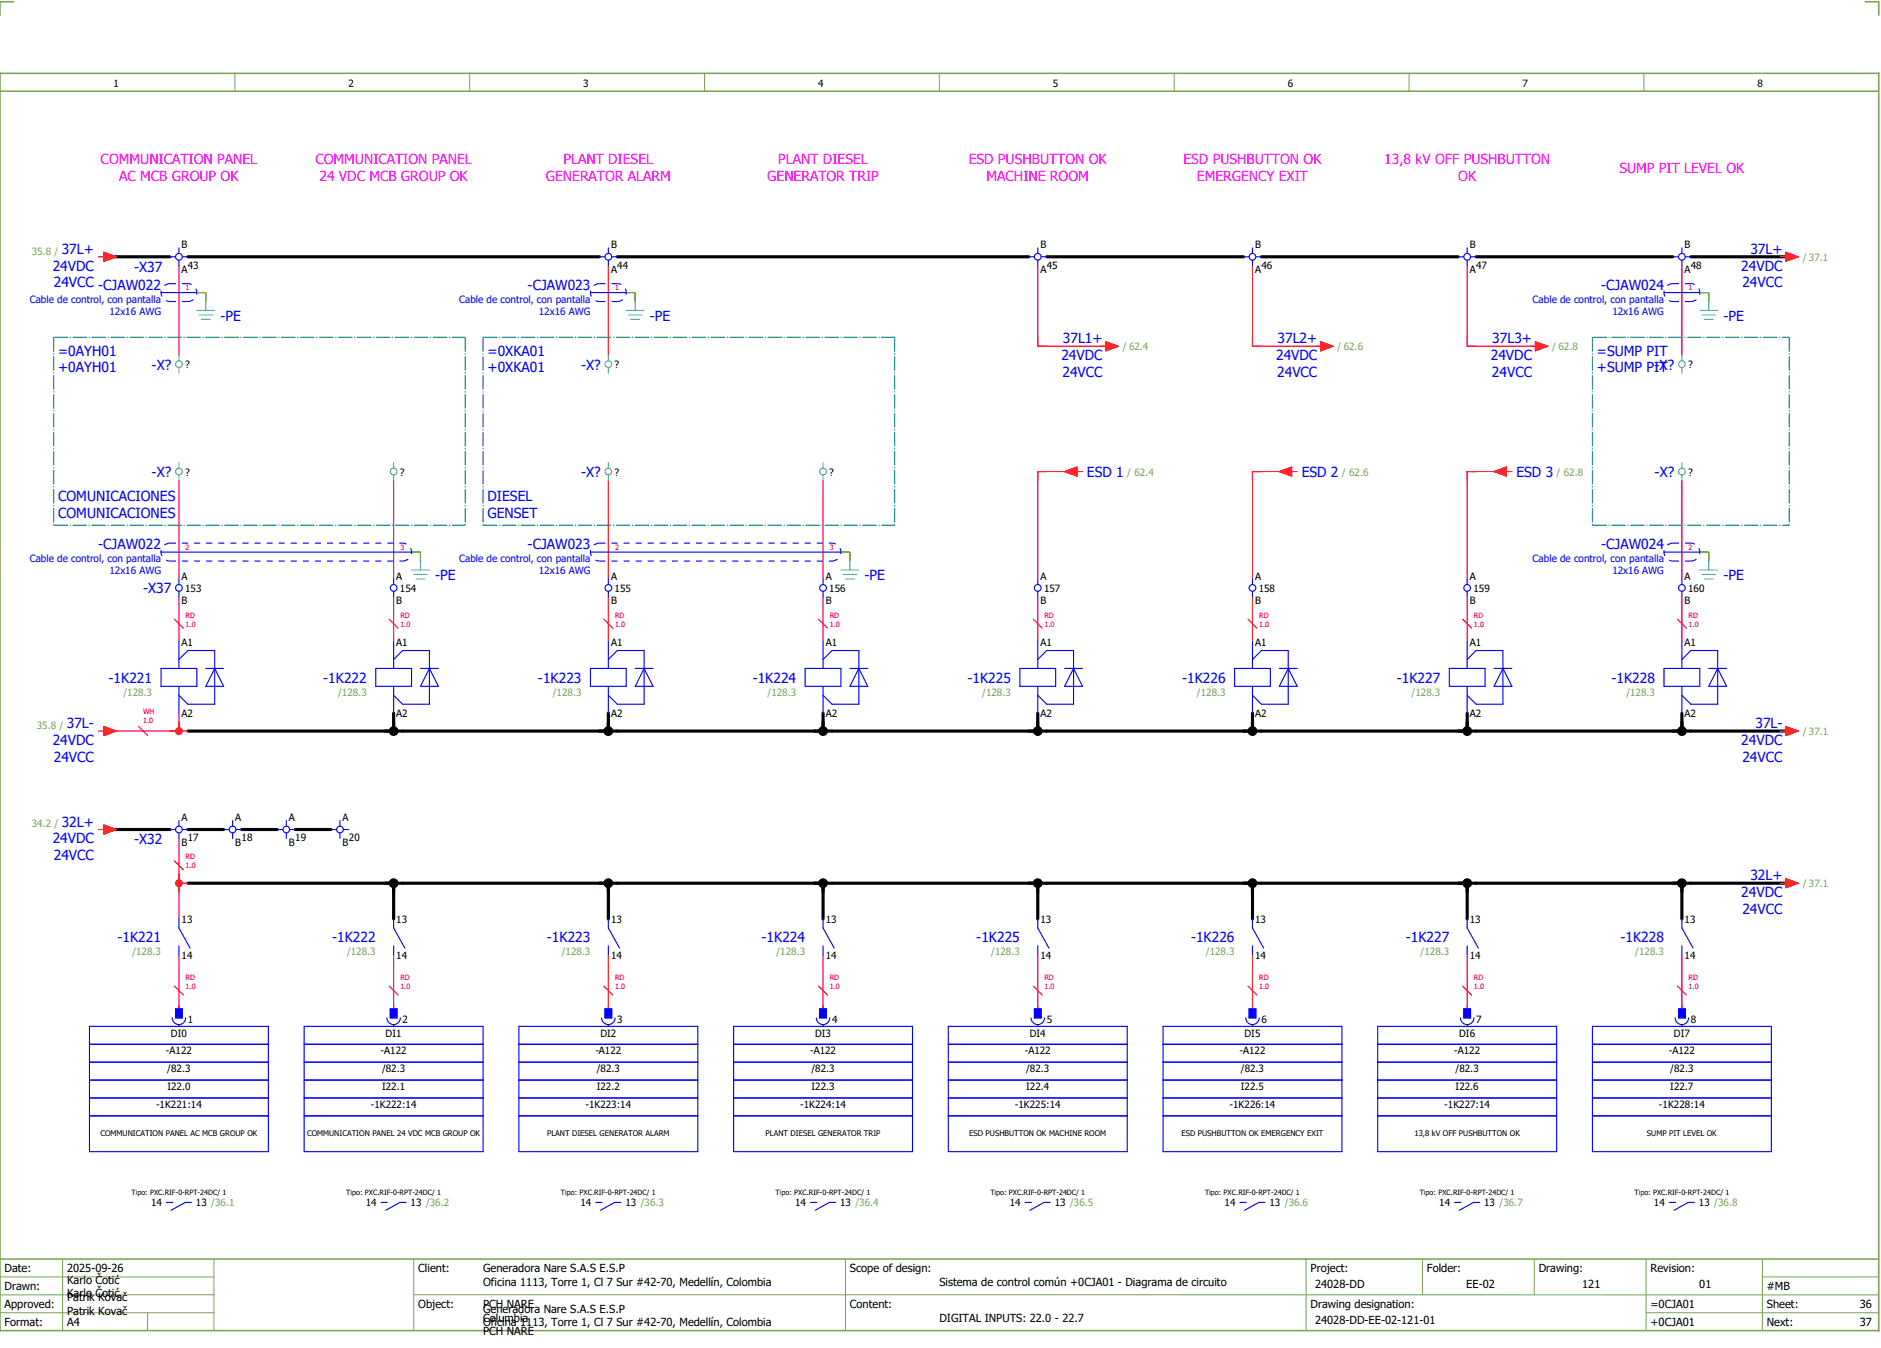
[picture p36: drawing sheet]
<svg xmlns="http://www.w3.org/2000/svg" width="421mm" height="301mm" viewBox="0 0 421 301" stroke-linecap="round" stroke-linejoin="round" font-family="sans-serif">
<defs><g id="words">
<g font-size="3.1" fill="#f0f">
<text x="22.5" y="36.8">COMMUNICATION PANEL</text>
<text x="26.6" y="40.5">AC MCB GROUP OK</text>
<text x="70.5" y="36.8">COMMUNICATION PANEL</text>
<text x="71.4" y="40.5">24 VDC MCB GROUP OK</text>
<text x="122" y="40.5">GENERATOR ALARM</text>
<text x="126" y="36.8">PLANT DIESEL</text>
<text x="171.5" y="40.5">GENERATOR TRIP</text>
<text x="174" y="36.8">PLANT DIESEL</text>
<text x="216.6" y="36.8">ESD PUSHBUTTON OK</text>
<text x="220.6" y="40.5">MACHINE ROOM</text>
<text x="264.6" y="36.8">ESD PUSHBUTTON OK</text>
<text x="267.6" y="40.5">EMERGENCY EXIT</text>
<text x="309.4" y="36.8">13,8 kV OFF PUSHBUTTON</text>
<text x="326" y="40.5">OK</text>
<text x="362" y="38.6">SUMP PIT LEVEL OK</text>
</g>
<g font-size="3.1" fill="#00f">
<text x="13.8" y="56.8">37L+</text>
<text x="391.3" y="56.8">37L+</text>
<text x="11.8" y="60.5">24VDC</text>
<text x="12" y="64.3">24VCC -CJAW022</text>
<text x="30" y="60.7">-X37</text>
<text x="118" y="64.8">-CJAW023</text>
<text x="358" y="64.8">-CJAW024</text>
<text x="389.3" y="60.5">24VDC</text>
<text x="389.5" y="64.3">24VCC</text>
<text x="49.3" y="71.7">-PE</text>
<text x="145.3" y="71.7">-PE</text>
<text x="385.3" y="71.7">-PE</text>
<text x="237.6" y="76.8">37L1+</text>
<text x="285.6" y="76.8">37L2+</text>
<text x="333.6" y="76.8">37L3+</text>
<text x="13" y="79.5">=0AYH01</text>
<text x="13" y="83.3">+0AYH01</text>
<text x="33.9" y="82.6">-X?</text>
<text x="109" y="79.5">=0XKA01</text>
<text x="109" y="83.3">+0XKA01</text>
<text x="129.9" y="82.6">-X?</text>
<text x="237.3" y="80.5">24VDC</text>
<text x="285.3" y="80.5">24VDC</text>
<text x="333.3" y="80.5">24VDC</text>
<text x="357" y="79.5">=SUMP PIT</text>
<text x="357" y="83.3">+SUMP PIT</text>
<text x="369.9" y="82.6">-X?</text>
<text x="237.5" y="84.3">24VCC</text>
<text x="285.5" y="84.3">24VCC</text>
<text x="333.5" y="84.3">24VCC</text>
<text x="33.9" y="106.6">-X?</text>
<text x="129.9" y="106.6">-X?</text>
<text x="243" y="106.6">ESD 1</text>
<text x="291" y="106.6">ESD 2</text>
<text x="339" y="106.6">ESD 3</text>
<text x="369.9" y="106.6">-X?</text>
<text x="13" y="112">COMUNICACIONES</text>
<text x="109" y="112">DIESEL</text>
<text x="13" y="115.8">COMUNICACIONES</text>
<text x="109" y="115.8">GENSET</text>
<text x="22" y="122.8">-CJAW022</text>
<text x="118" y="122.8">-CJAW023</text>
<text x="358" y="122.8">-CJAW024</text>
<text x="97.3" y="129.7">-PE</text>
<text x="193.3" y="129.7">-PE</text>
<text x="385.3" y="129.7">-PE</text>
<text x="32" y="132.6">-X37</text>
<text x="24.3" y="152.6">-1K221</text>
<text x="72.3" y="152.6">-1K222</text>
<text x="120.3" y="152.6">-1K223</text>
<text x="168.3" y="152.6">-1K224</text>
<text x="216.3" y="152.6">-1K225</text>
<text x="264.3" y="152.6">-1K226</text>
<text x="312.3" y="152.6">-1K227</text>
<text x="360.3" y="152.6">-1K228</text>
<text x="11.8" y="166.5">24VDC</text>
<text x="14.9" y="162.8">37L-</text>
<text x="389.3" y="166.5">24VDC</text>
<text x="392.4" y="162.8">37L-</text>
<text x="12" y="170.3">24VCC</text>
<text x="389.5" y="170.3">24VCC</text>
<text x="13.8" y="184.8">32L+</text>
<text x="11.8" y="188.5">24VDC</text>
<text x="30" y="188.7">-X32</text>
<text x="12" y="192.3">24VCC</text>
<text x="391.3" y="196.8">32L+</text>
<text x="389.3" y="200.5">24VDC</text>
<text x="389.5" y="204.3">24VCC</text>
<text x="26.3" y="210.6">-1K221</text>
<text x="74.3" y="210.6">-1K222</text>
<text x="122.3" y="210.6">-1K223</text>
<text x="170.3" y="210.6">-1K224</text>
<text x="218.3" y="210.6">-1K225</text>
<text x="266.3" y="210.6">-1K226</text>
<text x="314.3" y="210.6">-1K227</text>
<text x="362.3" y="210.6">-1K228</text>
</g>
<g font-size="2.5">
<text x="1" y="284.4">Date:</text>
<text x="15" y="286.9">Karlo Čotić</text>
<text x="15" y="284.4">2025-09-26</text>
<text x="93.5" y="284.4">Client:</text>
<text x="108" y="284.4">Generadora Nare S.A.S E.S.P</text>
<text x="108" y="287.4">Oficina 1113, Torre 1, Cl 7 Sur #42-70, Medellín, Colombia</text>
<text x="190" y="284.4">Scope of design:</text>
<text x="210" y="287.4">Sistema de control común +0CJA01 - Diagrama de circuito</text>
<text x="293" y="284.4">Project:</text>
<text x="294" y="287.9">24028-DD</text>
<text x="319" y="284.4">Folder:</text>
<text x="327.8" y="287.9">EE-02</text>
<text x="344" y="284.4">Drawing:</text>
<text x="353.7" y="287.9">121</text>
<text x="369" y="284.4">Revision:</text>
<text x="379.9" y="287.9">01</text>
<text x="1" y="288.4">Drawn:</text>
<text x="1" y="292.4">Approved:</text>
<text x="15" y="289.9">Karlo Čotić</text>
<text x="15" y="290.9">Patrik Kovač</text>
<text x="15" y="293.9">Patrik Kovač</text>
<text x="93.5" y="292.4">Object:</text>
<text x="108" y="293.4">Generadora Nare S.A.S E.S.P</text>
<text x="108" y="292.4">PCH NARE</text>
<text x="190" y="292.4">Content:</text>
<text x="293" y="292.4">Drawing designation:</text>
<text x="369" y="292.4">=0CJA01</text>
<text x="395" y="292.4">Sheet:</text>
<text x="395" y="288.4">#MB</text>
<text x="415.8" y="292.4">36</text>
<text x="1" y="296.4">Format:</text>
<text x="15" y="296.4">A4</text>
<text x="108" y="296.4">Oficina 1113, Torre 1, Cl 7 Sur #42-70, Medellín, Colombia</text>
<text x="108" y="295.4">Columbia</text>
<text x="108" y="298.4">PCH NARE</text>
<text x="210" y="295.4">DIGITAL INPUTS: 22.0 - 22.7</text>
<text x="294" y="295.9">24028-DD-EE-02-121-01</text>
<text x="369" y="296.4">+0CJA01</text>
<text x="395" y="296.4">Next:</text>
<text x="415.8" y="296.4">37</text>
</g>
<g font-size="2.2">
<text x="25.4" y="19.4">1</text>
<text x="77.9" y="19.4">2</text>
<text x="130.4" y="19.4">3</text>
<text x="182.9" y="19.4">4</text>
<text x="235.4" y="19.4">5</text>
<text x="287.9" y="19.4">6</text>
<text x="340.4" y="19.4">7</text>
<text x="392.9" y="19.4">8</text>
<text x="40.6" y="55.5">B</text>
<text x="136.6" y="55.5">B</text>
<text x="232.6" y="55.5">B</text>
<text x="280.6" y="55.5">B</text>
<text x="328.6" y="55.5">B</text>
<text x="376.6" y="55.5">B</text>
<text x="40.6" y="61">A</text>
<text x="42" y="60">43</text>
<text x="136.6" y="61">A</text>
<text x="138" y="60">44</text>
<text x="232.6" y="61">A</text>
<text x="234" y="60">45</text>
<text x="280.6" y="61">A</text>
<text x="282" y="60">46</text>
<text x="328.6" y="61">A</text>
<text x="330" y="60">47</text>
<text x="376.6" y="61">A</text>
<text x="378" y="60">48</text>
<text x="41.4" y="82.3">?</text>
<text x="137.4" y="82.3">?</text>
<text x="377.4" y="82.3">?</text>
<text x="41.4" y="106.3">?</text>
<text x="89.4" y="106.3">?</text>
<text x="137.4" y="106.3">?</text>
<text x="185.4" y="106.3">?</text>
<text x="377.4" y="106.3">?</text>
<text x="40.6" y="129.5">A</text>
<text x="88.6" y="129.5">A</text>
<text x="136.6" y="129.5">A</text>
<text x="184.6" y="129.5">A</text>
<text x="232.6" y="129.5">A</text>
<text x="280.6" y="129.5">A</text>
<text x="328.6" y="129.5">A</text>
<text x="376.6" y="129.5">A</text>
<text x="40.6" y="135">B</text>
<text x="41.4" y="132.3">153</text>
<text x="88.6" y="135">B</text>
<text x="89.4" y="132.3">154</text>
<text x="136.6" y="135">B</text>
<text x="137.4" y="132.3">155</text>
<text x="184.6" y="135">B</text>
<text x="185.4" y="132.3">156</text>
<text x="232.6" y="135">B</text>
<text x="233.4" y="132.3">157</text>
<text x="280.6" y="135">B</text>
<text x="281.4" y="132.3">158</text>
<text x="328.6" y="135">B</text>
<text x="329.4" y="132.3">159</text>
<text x="376.6" y="135">B</text>
<text x="377.4" y="132.3">160</text>
<text x="40.6" y="144.3">A1</text>
<text x="88.6" y="144.3">A1</text>
<text x="136.6" y="144.3">A1</text>
<text x="184.6" y="144.3">A1</text>
<text x="232.6" y="144.3">A1</text>
<text x="280.6" y="144.3">A1</text>
<text x="328.6" y="144.3">A1</text>
<text x="376.6" y="144.3">A1</text>
<text x="40.6" y="160.2">A2</text>
<text x="88.6" y="160.2">A2</text>
<text x="136.6" y="160.2">A2</text>
<text x="184.6" y="160.2">A2</text>
<text x="232.6" y="160.2">A2</text>
<text x="280.6" y="160.2">A2</text>
<text x="328.6" y="160.2">A2</text>
<text x="376.6" y="160.2">A2</text>
<text x="40.6" y="183.5">A</text>
<text x="52.6" y="183.5">A</text>
<text x="64.6" y="183.5">A</text>
<text x="76.6" y="183.5">A</text>
<text x="40.6" y="189">B</text>
<text x="42" y="188">17</text>
<text x="52.6" y="189">B</text>
<text x="54" y="188">18</text>
<text x="64.6" y="189">B</text>
<text x="66" y="188">19</text>
<text x="76.6" y="189">B</text>
<text x="78" y="188">20</text>
<text x="40.6" y="206.3">13</text>
<text x="88.6" y="206.3">13</text>
<text x="136.6" y="206.3">13</text>
<text x="184.6" y="206.3">13</text>
<text x="232.6" y="206.3">13</text>
<text x="280.6" y="206.3">13</text>
<text x="328.6" y="206.3">13</text>
<text x="376.6" y="206.3">13</text>
<text x="40.6" y="214.2">14</text>
<text x="88.6" y="214.2">14</text>
<text x="136.6" y="214.2">14</text>
<text x="184.6" y="214.2">14</text>
<text x="232.6" y="214.2">14</text>
<text x="280.6" y="214.2">14</text>
<text x="328.6" y="214.2">14</text>
<text x="376.6" y="214.2">14</text>
<text x="38.2" y="231.8">DI0</text>
<text x="42" y="228.7">1</text>
<text x="86.2" y="231.8">DI1</text>
<text x="90" y="228.7">2</text>
<text x="134.2" y="231.8">DI2</text>
<text x="138" y="228.7">3</text>
<text x="182.2" y="231.8">DI3</text>
<text x="186" y="228.7">4</text>
<text x="230.2" y="231.8">DI4</text>
<text x="234" y="228.7">5</text>
<text x="278.2" y="231.8">DI5</text>
<text x="282" y="228.7">6</text>
<text x="326.2" y="231.8">DI6</text>
<text x="330" y="228.7">7</text>
<text x="374.2" y="231.8">DI7</text>
<text x="378" y="228.7">8</text>
<text x="37.1" y="235.6">-A122</text>
<text x="37.4" y="239.6">/82.3</text>
<text x="85.1" y="235.6">-A122</text>
<text x="85.4" y="239.6">/82.3</text>
<text x="133.1" y="235.6">-A122</text>
<text x="133.4" y="239.6">/82.3</text>
<text x="181.1" y="235.6">-A122</text>
<text x="181.4" y="239.6">/82.3</text>
<text x="229.1" y="235.6">-A122</text>
<text x="229.4" y="239.6">/82.3</text>
<text x="277.1" y="235.6">-A122</text>
<text x="277.4" y="239.6">/82.3</text>
<text x="325.1" y="235.6">-A122</text>
<text x="325.4" y="239.6">/82.3</text>
<text x="373.1" y="235.6">-A122</text>
<text x="373.4" y="239.6">/82.3</text>
<text x="37.4" y="243.6">I22.0</text>
<text x="85.4" y="243.6">I22.1</text>
<text x="133.4" y="243.6">I22.2</text>
<text x="181.4" y="243.6">I22.3</text>
<text x="229.4" y="243.6">I22.4</text>
<text x="277.4" y="243.6">I22.5</text>
<text x="325.4" y="243.6">I22.6</text>
<text x="373.4" y="243.6">I22.7</text>
<text x="34.9" y="247.6">-1K221:14</text>
<text x="82.9" y="247.6">-1K222:14</text>
<text x="130.9" y="247.6">-1K223:14</text>
<text x="178.9" y="247.6">-1K224:14</text>
<text x="226.9" y="247.6">-1K225:14</text>
<text x="274.9" y="247.6">-1K226:14</text>
<text x="322.9" y="247.6">-1K227:14</text>
<text x="370.9" y="247.6">-1K228:14</text>
<text x="33.8" y="269.6">14</text>
<text x="43.8" y="269.6">13 /36.1</text>
<text x="81.8" y="269.6">14</text>
<text x="91.8" y="269.6">13 /36.2</text>
<text x="129.8" y="269.6">14</text>
<text x="139.8" y="269.6">13 /36.3</text>
<text x="177.8" y="269.6">14</text>
<text x="187.8" y="269.6">13 /36.4</text>
<text x="225.8" y="269.6">14</text>
<text x="235.8" y="269.6">13 /36.5</text>
<text x="273.8" y="269.6">14</text>
<text x="283.8" y="269.6">13 /36.6</text>
<text x="321.8" y="269.6">14</text>
<text x="331.8" y="269.6">13 /36.7</text>
<text x="369.8" y="269.6">14</text>
<text x="379.8" y="269.6">13 /36.8</text>
</g>
<g font-size="2.2" fill="#7ca552">
<text x="7.1" y="56.9">35.8 /</text>
<text x="403" y="58.3">/ 37.1</text>
<text x="251" y="78.3">/ 62.4</text>
<text x="299" y="78.3">/ 62.6</text>
<text x="347" y="78.3">/ 62.8</text>
<text x="252" y="106.3">/ 62.4</text>
<text x="300" y="106.3">/ 62.6</text>
<text x="348" y="106.3">/ 62.8</text>
<text x="27.6" y="155.5">/128.3</text>
<text x="75.6" y="155.5">/128.3</text>
<text x="123.6" y="155.5">/128.3</text>
<text x="171.6" y="155.5">/128.3</text>
<text x="219.6" y="155.5">/128.3</text>
<text x="267.6" y="155.5">/128.3</text>
<text x="315.6" y="155.5">/128.3</text>
<text x="363.6" y="155.5">/128.3</text>
<text x="8.2" y="162.9">35.8 /</text>
<text x="403" y="164.3">/ 37.1</text>
<text x="7.1" y="184.9">34.2 /</text>
<text x="403" y="198.3">/ 37.1</text>
<text x="29.6" y="213.5">/128.3</text>
<text x="77.6" y="213.5">/128.3</text>
<text x="125.6" y="213.5">/128.3</text>
<text x="173.6" y="213.5">/128.3</text>
<text x="221.6" y="213.5">/128.3</text>
<text x="269.6" y="213.5">/128.3</text>
<text x="317.6" y="213.5">/128.3</text>
<text x="365.6" y="213.5">/128.3</text>
</g>
<g font-size="2.2" fill="#00f">
<text x="6.6" y="67.6">Cable de control, con pantalla</text>
<text x="24.5" y="70.3">12x16 AWG</text>
<text x="102.6" y="67.6">Cable de control, con pantalla</text>
<text x="120.5" y="70.3">12x16 AWG</text>
<text x="342.6" y="67.6">Cable de control, con pantalla</text>
<text x="360.5" y="70.3">12x16 AWG</text>
<text x="6.6" y="125.6">Cable de control, con pantalla</text>
<text x="102.6" y="125.6">Cable de control, con pantalla</text>
<text x="342.6" y="125.6">Cable de control, con pantalla</text>
<text x="24.5" y="128.3">12x16 AWG</text>
<text x="120.5" y="128.3">12x16 AWG</text>
<text x="360.5" y="128.3">12x16 AWG</text>
</g>
<g font-size="1.7">
<text x="22.5" y="254">COMMUNICATION PANEL AC MCB GROUP OK</text>
<text x="68.6" y="254">COMMUNICATION PANEL 24 VDC MCB GROUP OK</text>
<text x="122.3" y="254">PLANT DIESEL GENERATOR ALARM</text>
<text x="171.1" y="254">PLANT DIESEL GENERATOR TRIP</text>
<text x="216.7" y="254">ESD PUSHBUTTON OK MACHINE ROOM</text>
<text x="264.1" y="254">ESD PUSHBUTTON OK EMERGENCY EXIT</text>
<text x="316.2" y="254">13,8 kV OFF PUSHBUTTON OK</text>
<text x="368.2" y="254">SUMP PIT LEVEL OK</text>
</g>
<g font-size="1.6" fill="#f00">
<text x="41.5" y="64.9">1</text>
<text x="137.5" y="64.9">1</text>
<text x="377.5" y="64.9">1</text>
<text x="41.5" y="122.9">2</text>
<text x="89.5" y="122.9">3</text>
<text x="137.5" y="122.9">2</text>
<text x="185.5" y="122.9">3</text>
<text x="377.5" y="122.9">2</text>
<text x="41.5" y="140">1.0</text>
<text x="41.5" y="138.1">RD</text>
<text x="89.5" y="140">1.0</text>
<text x="89.5" y="138.1">RD</text>
<text x="137.5" y="140">1.0</text>
<text x="137.5" y="138.1">RD</text>
<text x="185.5" y="140">1.0</text>
<text x="185.5" y="138.1">RD</text>
<text x="233.5" y="140">1.0</text>
<text x="233.5" y="138.1">RD</text>
<text x="281.5" y="140">1.0</text>
<text x="281.5" y="138.1">RD</text>
<text x="329.5" y="140">1.0</text>
<text x="329.5" y="138.1">RD</text>
<text x="377.5" y="140">1.0</text>
<text x="377.5" y="138.1">RD</text>
<text x="32" y="161.6">1.0</text>
<text x="32" y="159.6">WH</text>
<text x="41.5" y="194">1.0</text>
<text x="41.5" y="192.1">RD</text>
<text x="41.5" y="221.1">1.0</text>
<text x="41.5" y="219.1">RD</text>
<text x="89.5" y="221.1">1.0</text>
<text x="89.5" y="219.1">RD</text>
<text x="137.5" y="221.1">1.0</text>
<text x="137.5" y="219.1">RD</text>
<text x="185.5" y="221.1">1.0</text>
<text x="185.5" y="219.1">RD</text>
<text x="233.5" y="221.1">1.0</text>
<text x="233.5" y="219.1">RD</text>
<text x="281.5" y="221.1">1.0</text>
<text x="281.5" y="219.1">RD</text>
<text x="329.5" y="221.1">1.0</text>
<text x="329.5" y="219.1">RD</text>
<text x="377.5" y="221.1">1.0</text>
<text x="377.5" y="219.1">RD</text>
</g>
<g font-size="1.6">
<text x="29.4" y="267.1">Tipo: PXC.RIF-0-RPT-24DC/ 1</text>
<text x="77.4" y="267.1">Tipo: PXC.RIF-0-RPT-24DC/ 1</text>
<text x="125.4" y="267.1">Tipo: PXC.RIF-0-RPT-24DC/ 1</text>
<text x="173.4" y="267.1">Tipo: PXC.RIF-0-RPT-24DC/ 1</text>
<text x="221.4" y="267.1">Tipo: PXC.RIF-0-RPT-24DC/ 1</text>
<text x="269.4" y="267.1">Tipo: PXC.RIF-0-RPT-24DC/ 1</text>
<text x="317.4" y="267.1">Tipo: PXC.RIF-0-RPT-24DC/ 1</text>
<text x="365.4" y="267.1">Tipo: PXC.RIF-0-RPT-24DC/ 1</text>
</g>
</g></defs>
<path d="M0 16.4h420v281h-420zM3 .4h-3v3M417 .4h3v3M0 20.4h420M0 281.4h420" fill="none" stroke="#7ca552" stroke-width=".35"/>
<g fill="none" stroke="#7ca552" stroke-width=".22">
<path d="M52.5 16.4v4M105 16.4v4M157.5 16.4v4M210 16.4v4M262.5 16.4v4M315 16.4v4M367.5 16.4v4M0 285.4h47.8M0 293.4h47.8M14 281.4v16M33 293.4v4M47.8 281.4v16"/>
<path d="M47.8 289.4h-47.8M92.5 281.4v16M92.5 289.4h327.5M189 281.4v16M292 281.4v15.8M318 281.4v8M343 281.4v8M368 281.4v15.8M368 293.4h52M394 285.4h26M394 281.4v15.8"/>
</g>
<g fill="none" stroke="#000" stroke-width=".7">
<path d="M24 57.4h14M42 57.4h92M138 57.4h92M234 57.4h44M282 57.4h44M330 57.4h44M378 57.4h22M88 159.4v4M136 159.4v4M184 159.4v4M232 159.4v4M280 159.4v4"/>
<path d="M328 159.4v4M376 159.4v4M42 163.4h358M24 185.4h14M42 197.4h334v8M42 185.4h8M54 185.4h8M66 185.4h8M88 197.4v8M136 197.4v8M184 197.4v8M232 197.4v8"/>
<path d="M280 197.4v8M328 197.4v8M378 197.4h22"/>
</g>
<g fill="none" stroke="#f00" stroke-width=".25">
<path d="M40 59.4v20M136 59.4v20M232 59.4v18h16M280 59.4v18h16M328 59.4v18h16M376 59.4v20M40 107.4v22M88 107.4v22M136 107.4v22M184 107.4v22M240 105.4h-8v24M288 105.4h-8v24"/>
<path d="M336 105.4h-8v24M376 107.4v22M40 133.4v10M88 133.4v10M136 133.4v10M184 133.4v10M232 133.4v10M280 133.4v10M328 133.4v10M376 133.4v10M40 159.4v4M24 163.4h18"/>
<path d="M40 187.4v18M40 213.4v12M88 213.4v12M136 213.4v12M184 213.4v12M232 213.4v12M280 213.4v12M328 213.4v12M376 213.4v12"/>
</g>
<path d="M44 65.4h2M46 65.4v2M140 65.4h2M142 65.4v2M380 65.4h2M382 65.4v2M92 123.4h2M94 123.4v2M188 123.4h2M190 123.4v2M380 123.4h2M382 123.4v2" fill="none" stroke="#00be00" stroke-width=".25" stroke-dasharray="3.2 .4 .3 .4" stroke-linecap="butt"/>
<g fill="#000">
<circle cx="88" cy="163.4" r="1.1"/>
<circle cx="136" cy="163.4" r="1.1"/>
<circle cx="184" cy="163.4" r="1.1"/>
<circle cx="232" cy="163.4" r="1.1"/>
<circle cx="280" cy="163.4" r="1.1"/>
<circle cx="328" cy="163.4" r="1.1"/>
<circle cx="376" cy="163.4" r="1.1"/>
<circle cx="88" cy="197.4" r="1.1"/>
<circle cx="136" cy="197.4" r="1.1"/>
<circle cx="184" cy="197.4" r="1.1"/>
<circle cx="232" cy="197.4" r="1.1"/>
<circle cx="280" cy="197.4" r="1.1"/>
<circle cx="328" cy="197.4" r="1.1"/>
</g>
<circle cx="40" cy="163.4" r=".88" fill="#f00"/>
<path d="M40 195.4v4M40 197.4h2" fill="none" stroke="#f00" stroke-width=".25"/>
<circle cx="40" cy="197.4" r=".88" fill="#f00"/>
<path d="M374 197.4h4M376 197.4v2" fill="none" stroke="#000" stroke-width=".7"/>
<circle cx="376" cy="197.4" r="1.1" fill="#000"/>
<g fill="none" stroke="#f00" stroke-width=".25">
<path d="M22 57.4h1.2M23.2 56.4l2.8 1-2.8 1zM398 57.4h1.2M399.2 56.4l2.8 1-2.8 1zM232 75.4v2h2M246 77.4h1.2M247.2 76.4l2.8 1-2.8 1zM280 75.4v2h2M294 77.4h1.2M295.2 76.4l2.8 1-2.8 1zM328 75.4v2h2M342 77.4h1.2"/>
<path d="M343.2 76.4l2.8 1-2.8 1zM234 105.4h-2v2M238 105.4l2.8-1v2zM240.8 105.4h1.2M282 105.4h-2v2M286 105.4l2.8-1v2zM288.8 105.4h1.2M330 105.4h-2v2M334 105.4l2.8-1v2zM336.8 105.4h1.2M39 138.4l2 2M87 138.4l2 2"/>
<path d="M135 138.4l2 2M183 138.4l2 2M231 138.4l2 2M279 138.4l2 2M327 138.4l2 2M375 138.4l2 2M22 163.4h1.2M23.2 162.4l2.8 1-2.8 1zM31 162.4l2 2M398 163.4h1.2M399.2 162.4l2.8 1-2.8 1zM22 185.4h1.2"/>
<path d="M23.2 184.4l2.8 1-2.8 1zM39 192.4l2 2M398 197.4h1.2M399.2 196.4l2.8 1-2.8 1zM39 220.4l2 2M40 224.9v.5M87 220.4l2 2M88 224.9v.5M135 220.4l2 2M136 224.9v.5M183 220.4l2 2M184 224.9v.5"/>
<path d="M231 220.4l2 2M232 224.9v.5M279 220.4l2 2M280 224.9v.5M327 220.4l2 2M328 224.9v.5M375 220.4l2 2M376 224.9v.5"/>
</g>
<path d="M44 65.4h2M46 65.4v2M140 65.4h2M142 65.4v2M380 65.4h2M382 65.4v2M92 123.4h2M94 123.4v2M188 123.4h2M190 123.4v2M380 123.4h2M382 123.4v2" fill="none" stroke="#00be00" stroke-width=".25" stroke-dasharray="3.2 .4 .3 .4" stroke-linecap="butt"/>
<g fill="none" stroke="#00f" stroke-width=".25">
<path d="M38 57.4h1.3M40 55.4v1.2M40 58.1v1.3M40.8 57.4h1.2M134 57.4h1.3M136 55.4v1.2M136 58.1v1.3M136.8 57.4h1.2M230 57.4h1.3M232 55.4v1.2M232 58.1v1.3M232.8 57.4h1.2"/>
<path d="M278 57.4h1.3M280 55.4v1.2M280 58.1v1.3M280.8 57.4h1.2M326 57.4h1.3M328 55.4v1.2M328 58.1v1.3M328.8 57.4h1.2M374 57.4h1.2M376 55.4v1.2M376 58.1v1.3M376.7 57.4h1.3"/>
<path d="M36 65.4h8M132 65.4h8M372 65.4h8M36 123.4h56M40 129.4v1.2M40 132.1v1.3M88 129.4v1.2M88 132.1v1.3M132 123.4h56M136 129.4v1.2M136 132.1v1.3M184 129.4v1.2"/>
<path d="M184 132.1v1.3M232 129.4v1.2M232 132.1v1.3M280 129.4v1.2M280 132.1v1.3M328 129.4v1.2M328 132.1v1.3M372 123.4h8M376 129.4v1.2M376 132.1v1.3M36 149.4h8v4h-8zM40 143.4v6"/>
<path d="M40 153.4v6M40 147.4l2-2h6v12h-6l-2-2M46 149.4h4M48 149.4h.1M48 149.4l2 4h-4zM84 149.4h8v4h-8zM88 143.4v6M88 153.4v6M88 147.4l2-2h6v12h-6l-2-2M94 149.4h4M96 149.4h.1M96 149.4l2 4h-4z"/>
<path d="M132 149.4h8v4h-8zM136 143.4v6M136 153.4v6M136 147.4l2-2h6v12h-6l-2-2M142 149.4h4M144 149.4h.1M144 149.4l2 4h-4zM180 149.4h8v4h-8zM184 143.4v6M184 153.4v6M184 147.4l2-2h6v12h-6l-2-2M190 149.4h4"/>
<path d="M192 149.4h.1M192 149.4l2 4h-4zM228 149.4h8v4h-8zM232 143.4v6M232 153.4v6M232 147.4l2-2h6v12h-6l-2-2M238 149.4h4M240 149.4h.1M240 149.4l2 4h-4zM276 149.4h8v4h-8zM280 143.4v6M280 153.4v6"/>
<path d="M280 147.4l2-2h6v12h-6l-2-2M286 149.4h4M288 149.4h.1M288 149.4l2 4h-4zM324 149.4h8v4h-8zM328 143.4v6M328 153.4v6M328 147.4l2-2h6v12h-6l-2-2M334 149.4h4M336 149.4h.1M336 149.4l2 4h-4zM372 149.4h8v4h-8z"/>
<path d="M376 143.4v6M376 153.4v6M376 147.4l2-2h6v12h-6l-2-2M382 149.4h4M384 149.4h.1M384 149.4l2 4h-4zM38 185.4h1.3M40 183.4v1.2M40 186.1v1.3M40.8 185.4h1.2M50 185.4h1.3M52 183.4v1.2"/>
<path d="M52 186.1v1.3M52.8 185.4h1.2M62 185.4h1.2M64 183.4v1.2M64 186.1v1.3M64.7 185.4h1.3M74 185.4h1.2M76 183.4v1.2M76 186.1v1.3M76.7 185.4h1.3M40 205.4v2l2.5 4.5M40 211.4v2"/>
<path d="M88 205.4v2l2.5 4.5M88 211.4v2M136 205.4v2l2.5 4.5M136 211.4v2M184 205.4v2l2.5 4.5M184 211.4v2M232 205.4v2l2.5 4.5M232 211.4v2M280 205.4v2l2.5 4.5M280 211.4v2M328 205.4v2l2.5 4.5M328 211.4v2"/>
<path d="M376 205.4v2l2.5 4.5M376 211.4v2M20 237.4h40M20 229.4h40v28h-40zM20 233.4h40M38.5 227.5a1.5 1.5 0 0 0 1.5 1.5 1.5 1.5 0 0 0 1.5-1.5M39.3 225.5h1.5v2h-1.5zM40 229.1v.3M68 237.4h40M68 233.4h40M68 229.4h40v28h-40zM86.5 227.5a1.5 1.5 0 0 0 1.5 1.5 1.5 1.5 0 0 0 1.5-1.5"/>
<path d="M87.3 225.5h1.5v2h-1.5zM88 229.1v.3M116 237.4h40M116 233.4h40M116 229.4h40v28h-40zM134.5 227.5a1.5 1.5 0 0 0 1.5 1.5 1.5 1.5 0 0 0 1.5-1.5M135.3 225.5h1.5v2h-1.5zM136 229.1v.3M164 237.4h40M164 233.4h40M164 229.4h40v28h-40zM182.5 227.5a1.5 1.5 0 0 0 1.5 1.5 1.5 1.5 0 0 0 1.5-1.5"/>
<path d="M183.3 225.5h1.5v2h-1.5zM184 229.1v.3M212 237.4h40M212 233.4h40M212 229.4h40v28h-40zM230.5 227.5a1.5 1.5 0 0 0 1.5 1.5 1.5 1.5 0 0 0 1.5-1.5M231.3 225.5h1.5v2h-1.5zM232 229.1v.3M260 237.4h40M260 233.4h40M260 229.4h40v28h-40zM278.5 227.5a1.5 1.5 0 0 0 1.5 1.5 1.5 1.5 0 0 0 1.5-1.5"/>
<path d="M279.3 225.5h1.5v2h-1.5zM280 229.1v.3M308 237.4h40M308 233.4h40M308 229.4h40v28h-40zM326.5 227.5a1.5 1.5 0 0 0 1.5 1.5 1.5 1.5 0 0 0 1.5-1.5M327.3 225.5h1.5v2h-1.5zM328 229.1v.3M356 237.4h40M356 233.4h40M356 229.4h40v28h-40zM374.5 227.5a1.5 1.5 0 0 0 1.5 1.5 1.5 1.5 0 0 0 1.5-1.5"/>
<path d="M375.2 225.5h1.5v2h-1.5zM376 229.1v.3M20 249.4h40M20 245.4h40M20 241.4h40M68 249.4h40M68 245.4h40M68 241.4h40M116 249.4h40M116 245.4h40M116 241.4h40M164 249.4h40"/>
<path d="M164 245.4h40M164 241.4h40M212 249.4h40M212 245.4h40M212 241.4h40M260 249.4h40M260 245.4h40M260 241.4h40M308 249.4h40M308 245.4h40M308 241.4h40M356 249.4h40"/>
<path d="M356 245.4h40M356 241.4h40M37.2 268.7h1.4M42.8 268.7h-1.4l-3.1 1.8M85.2 268.7h1.4M90.8 268.7h-1.4l-3.1 1.8M133.2 268.7h1.4M138.8 268.7h-1.4l-3.1 1.8M181.2 268.7h1.4M186.8 268.7h-1.4l-3.1 1.8M229.2 268.7h1.4M234.8 268.7h-1.4l-3.1 1.8"/>
<path d="M277.2 268.7h1.4M282.8 268.7h-1.4l-3.1 1.8M325.2 268.7h1.4M330.8 268.7h-1.4l-3.1 1.8M373.2 268.7h1.4M378.8 268.7h-1.4l-3.1 1.8"/>
<circle cx="40" cy="57.4" r=".75"/>
<circle cx="136" cy="57.4" r=".75"/>
<circle cx="232" cy="57.4" r=".75"/>
<circle cx="280" cy="57.4" r=".75"/>
<circle cx="328" cy="57.4" r=".75"/>
<circle cx="376" cy="57.4" r=".75"/>
<circle cx="40" cy="131.4" r=".75"/>
<circle cx="88" cy="131.4" r=".75"/>
<circle cx="136" cy="131.4" r=".75"/>
<circle cx="184" cy="131.4" r=".75"/>
<circle cx="232" cy="131.4" r=".75"/>
<circle cx="280" cy="131.4" r=".75"/>
<circle cx="328" cy="131.4" r=".75"/>
<circle cx="376" cy="131.4" r=".75"/>
<circle cx="40" cy="185.4" r=".75"/>
<circle cx="52" cy="185.4" r=".75"/>
<circle cx="64" cy="185.4" r=".75"/>
<circle cx="76" cy="185.4" r=".75"/>
</g>
<g fill="none" stroke="#52a5a5" stroke-width=".25">
<path d="M40 79.4v1.2M44 69.4h4M44.5 70.4h3M45 71.4h2M46 67.4v2M136 79.4v1.2M140 69.4h4M140.5 70.4h3M141 71.4h2M142 67.4v2M376 79.4v1.2M380 69.4h4"/>
<path d="M380.5 70.4h3M381 71.4h2M382 67.4v2M40 82.1v1.3M136 82.1v1.3M376 82.1v1.3M40 103.4v1.2M40 106.1v1.3M88 103.4v1.2M88 106.1v1.3M136 103.4v1.2M136 106.1v1.3"/>
<path d="M184 103.4v1.2M184 106.1v1.3M376 103.4v1.2M376 106.1v1.3M92 127.4h4M92.5 128.4h3M93 129.4h2M94 125.4v2M188 127.4h4M188.5 128.4h3M189 129.4h2M190 125.4v2"/>
<path d="M380 127.4h4M380.5 128.4h3M381 129.4h2M382 125.4v2"/>
<circle cx="40" cy="81.4" r=".75"/>
<circle cx="136" cy="81.4" r=".75"/>
<circle cx="376" cy="81.4" r=".75"/>
<circle cx="40" cy="105.4" r=".75"/>
<circle cx="88" cy="105.4" r=".75"/>
<circle cx="136" cy="105.4" r=".75"/>
<circle cx="184" cy="105.4" r=".75"/>
<circle cx="376" cy="105.4" r=".75"/>
</g>
<g fill="#00f" stroke="#00f" stroke-width=".22">
<path d="M39.3 225.5h1.5v2h-1.5z"/>
<path d="M87.3 225.5h1.5v2h-1.5z"/>
<path d="M135.3 225.5h1.5v2h-1.5z"/>
<path d="M183.3 225.5h1.5v2h-1.5z"/>
<path d="M231.3 225.5h1.5v2h-1.5z"/>
<path d="M279.3 225.5h1.5v2h-1.5z"/>
<path d="M327.3 225.5h1.5v2h-1.5z"/>
<path d="M375.2 225.5h1.5v2h-1.5z"/>
</g>
<path d="M12 75.4h92M12 75.4v42M104 75.4v42M108 75.4h92M108 75.4v42M200 75.4v42M356 75.4h44M356 75.4v42M400 75.4v42M12 117.4h92M108 117.4h92M356 117.4h44" fill="none" stroke="#007f7f" stroke-width=".25" stroke-dasharray="3.2 .4 .3 .4" stroke-linecap="butt"/>
<g fill="none" stroke="#00f" stroke-width=".25" stroke-dasharray="1.4 1.4" stroke-linecap="butt">
<path d="M38 67.4h4M38 63.4h4M38 63.4a2 2 0 0 0-2 2 2 2 0 0 0 2 2M42 67.4a2 2 0 0 0 2-2 2 2 0 0 0-2-2M134 67.4h4M134 63.4h4M134 63.4a2 2 0 0 0-2 2 2 2 0 0 0 2 2M138 67.4a2 2 0 0 0 2-2 2 2 0 0 0-2-2M374 67.4h4M374 63.4h4M374 63.4a2 2 0 0 0-2 2 2 2 0 0 0 2 2M378 67.4a2 2 0 0 0 2-2 2 2 0 0 0-2-2"/>
<path d="M38 125.4h52M38 121.4h52M38 121.4a2 2 0 0 0-2 2 2 2 0 0 0 2 2M90 125.4a2 2 0 0 0 2-2 2 2 0 0 0-2-2M134 125.4h52M134 121.4h52M134 121.4a2 2 0 0 0-2 2 2 2 0 0 0 2 2M186 125.4a2 2 0 0 0 2-2 2 2 0 0 0-2-2M374 125.4h4M374 121.4h4M374 121.4a2 2 0 0 0-2 2 2 2 0 0 0 2 2M378 125.4a2 2 0 0 0 2-2 2 2 0 0 0-2-2"/>
</g>
<g fill="#f00" stroke="#f00" stroke-width=".22">
<path d="M23.2 56.4l2.8 1-2.8 1z"/>
<path d="M399.2 56.4l2.8 1-2.8 1z"/>
<path d="M399.2 162.4l2.8 1-2.8 1z"/>
<path d="M23.2 162.4l2.8 1-2.8 1z"/>
<path d="M23.2 184.4l2.8 1-2.8 1z"/>
<path d="M399.2 196.4l2.8 1-2.8 1z"/>
<path d="M238 105.4l2.8-1v2z"/>
<path d="M286 105.4l2.8-1v2z"/>
<path d="M334 105.4l2.8-1v2z"/>
<path d="M247.2 76.4l2.8 1-2.8 1z"/>
<path d="M295.2 76.4l2.8 1-2.8 1z"/>
<path d="M343.2 76.4l2.8 1-2.8 1z"/>
</g>
<use href="#words"/>
</svg>
